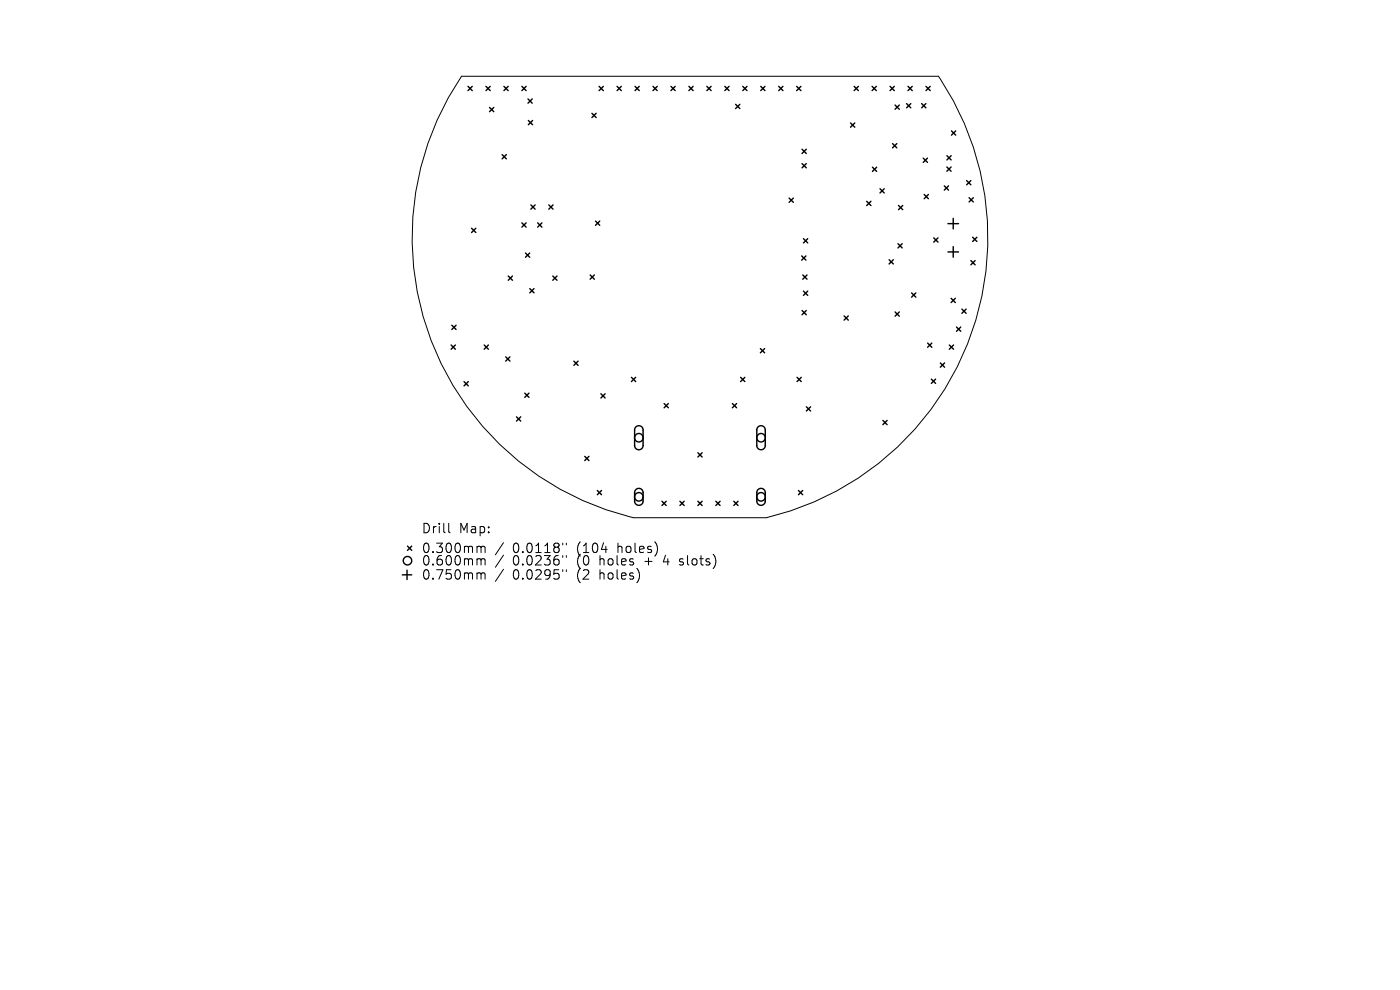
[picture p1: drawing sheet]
<svg xmlns="http://www.w3.org/2000/svg" width="297mm" height="210mm" viewBox="0 0 297 210" stroke-linecap="round" stroke-linejoin="round" font-family="sans-serif">
<defs><g id="words">
<g font-size="2.8">
<text x="89.3" y="113.4">Drill</text>
<text x="97.4" y="113.4">Map:</text>
<text x="89.3" y="117.6">0.300mm</text>
<text x="108.8" y="117.6">0.0118&quot;</text>
<text x="122.5" y="117.6">(104</text>
<text x="131.3" y="117.6">holes)</text>
<text x="89.3" y="120.2">0.600mm</text>
<text x="89.3" y="123.2">0.750mm</text>
<text x="108.8" y="120.2">0.0236&quot;</text>
<text x="108.8" y="123.2">0.0295&quot;</text>
<text x="122.5" y="120.2">(0</text>
<text x="122.5" y="123.2">(2</text>
<text x="127.5" y="120.2">holes</text>
<text x="127.5" y="123.2">holes)</text>
<text x="137.2" y="120.2">+</text>
<text x="141.4" y="120.2">4</text>
<text x="145" y="120.2">slots)</text>
</g>
</g></defs>
<g fill="none" stroke="#000" stroke-width=".21">
<path d="M97.9 16.2h101.2a61.1 61.1 0 0 1-36.5 93.6h-28.2a61.1 61.1 0 0 1-36.5-93.6zM95.2 111v1.7l.3 .3M101.5 115.9h.3l.3 .3M101.5 118.5l.5 .1 .1 .2M102.1 116.2l.2-.3 .5 .1 .1 1.2M102.1 116.2v1M102.1 118.8v1.1M102.1 118.8l.2-.3 .5 .1 .1 1.3M106.8 115.1l-1.7 2.6M106.8 117.8l-1.7 2.5M119.4 115.2v.4M119.4 117.9v.3"/>
<path d="M120.1 115.2v.4M120.1 117.9v.3M144.1 119.8l.2 .1M144.2 118.6v.5M101.5 121.5h.3l.3 .3M102.1 121.8v1.1M102.1 121.8l.2-.3 .5 .1 .1 1.3M106.8 120.8l-1.7 2.5M119.4 120.9v.3M120.1 120.9v.3"/>
</g>
<g fill="none" stroke="#000" stroke-width=".3">
<path d="M99.3 18.3l.9 .9M100.2 18.3l-.9 .9M103.1 18.3l.9 .9M104 18.3l-.9 .9M106.9 18.3l.9 .9M107.8 18.3l-.9 .9M110.7 18.3l.9 .9M111.6 18.3l-.9 .9M127.1 18.3l.9 .9M128 18.3l-.9 .9M130.9 18.3l.9 .9M131.8 18.3l-.9 .9"/>
<path d="M134.7 18.3l.9 .9M135.6 18.3l-.9 .9M138.5 18.3l.9 .9M139.4 18.3l-.9 .9M142.3 18.3l.9 .9M143.2 18.3l-.9 .9M146.1 18.3l.9 .9M147 18.3l-.9 .9M150 18.3l.9 .9M150.9 18.3l-.9 .9M153.8 18.3l.9 .9M154.7 18.3l-.9 .9"/>
<path d="M157.6 18.3l.9 .9M158.5 18.3l-.9 .9M161.4 18.3l.9 .9M162.3 18.3l-.9 .9M165.2 18.3l.9 .9M166.1 18.3l-.9 .9M169 18.3l.9 .9M169.9 18.3l-.9 .9M181.2 18.3l.9 .9M182.1 18.3l-.9 .9M185 18.3l.9 .9M185.9 18.3l-.9 .9"/>
<path d="M188.8 18.3l.9 .9M189.7 18.3l-.9 .9M192.6 18.3l.9 .9M193.5 18.3l-.9 .9M196.4 18.3l.9 .9M197.3 18.3l-.9 .9M103.9 22.8l.9 .9M104.8 22.8l-.9 .9M106.5 32.8l.9 .9M107.4 32.8l-.9 .9M112 21l.9 .9M112.1 25.6l.9 .9"/>
<path d="M112.9 21l-.9 .9M113 25.6l-.9 .9M125.6 24l.9 .9M126.5 24l-.9 .9M156.1 22.1l.9 .9M157 22.1l-.9 .9M170.1 31.7l.9 .9M170.1 34.7l.9 .9M171 31.7l-.9 .9M171 34.7l-.9 .9M180.4 26.1l.9 .9M181.3 26.1l-.9 .9"/>
<path d="M185.1 35.5l.9 .9M186 35.5l-.9 .9M189.4 30.5l.9 .9M189.9 22.3l.9 .9M190.3 30.5l-.9 .9M190.8 22.3l-.9 .9M192.3 22l.9 .9M193.2 22l-.9 .9M195.5 22l.9 .9M195.9 33.5l.9 .9M196.4 22l-.9 .9M196.8 33.5l-.9 .9"/>
<path d="M200.3 39.4l.9 .9M200.9 35.4l.9 .9M200.9 33l.9 .9M201.2 39.4l-.9 .9M201.8 35.4l-.9 .9M201.8 33l-.9 .9M201.8 27.8l.9 .9M202.7 27.8l-.9 .9M205.1 38.3l.9 .9M206 38.3l-.9 .9M100 48.4l.9 .9M100.9 48.4l-.9 .9"/>
<path d="M107.8 58.6l.9 .9M108.7 58.6l-.9 .9M110.7 47.3l.9 .9M111.5 53.7l.9 .9M111.6 47.3l-.9 .9M112.4 53.7l-.9 .9M112.6 43.5l.9 .9M113.5 43.5l-.9 .9M114.1 47.3l.9 .9M115 47.3l-.9 .9M116.4 43.5l.9 .9M117.3 58.6l.9 .9"/>
<path d="M117.3 43.5l-.9 .9M118.2 58.6l-.9 .9M125.2 58.3l.9 .9M126.1 58.3l-.9 .9M126.3 46.9l.9 .9M127.2 46.9l-.9 .9M167.4 42l.9 .9M168.3 42l-.9 .9M170.1 54.3l.9 .9M170.3 58.3l.9 .9M170.5 50.6l.9 .9M171 54.3l-.9 .9"/>
<path d="M171.2 58.3l-.9 .9M171.4 50.6l-.9 .9M183.9 42.7l.9 .9M184.8 42.7l-.9 .9M186.7 40l.9 .9M187.6 40l-.9 .9M188.6 55.1l.9 .9M189.5 55.1l-.9 .9M190.5 51.7l.9 .9M190.6 43.6l.9 .9M191.4 51.7l-.9 .9M191.5 43.6l-.9 .9"/>
<path d="M196.1 41.3l.9 .9M197 41.3l-.9 .9M198.1 50.5l.9 .9M199 50.5l-.9 .9M201.1 47.4h2.2M201.1 53.4h2.2M202.2 46.3v2.3M202.2 52.3v2.3M205.6 41.9l.9 .9M206 55.3l.9 .9M206.3 50.3l.9 .9M206.5 41.9l-.9 .9"/>
<path d="M206.9 55.3l-.9 .9M207.2 50.3l-.9 .9M95.7 73.2l.9 .9M95.9 69l.9 .9M96.6 73.2l-.9 .9M96.8 69l-.9 .9M102.7 73.2l.9 .9M103.6 73.2l-.9 .9M107.3 75.7l.9 .9M108.2 75.7l-.9 .9M112.4 61.2l.9 .9M113.3 61.2l-.9 .9"/>
<path d="M121.7 76.6l.9 .9M122.6 76.6l-.9 .9M161.3 73.9l.9 .9M162.2 73.9l-.9 .9M170.1 65.9l.9 .9M170.5 61.8l.9 .9M171 65.9l-.9 .9M171.4 61.8l-.9 .9M179.1 67l.9 .9M180 67l-.9 .9M189.9 66.2l.9 .9M190.8 66.2l-.9 .9"/>
<path d="M193.4 62.1l.9 .9M194.3 62.1l-.9 .9M196.8 72.8l.9 .9M197.7 72.8l-.9 .9M199.5 77l.9 .9M200.4 77l-.9 .9M201.4 73.2l.9 .9M201.8 63.3l.9 .9M202.3 73.2l-.9 .9M202.7 63.3l-.9 .9M202.9 69.4l.9 .9M203.8 69.4l-.9 .9"/>
<path d="M204.1 65.6l.9 .9M205 65.6l-.9 .9M98.4 81l.9 .9M99.3 81l-.9 .9M109.6 88.4l.9 .9M110.5 88.4l-.9 .9M111.3 83.4l.9 .9M112.2 83.4l-.9 .9M124 96.8l.9 .9M124.9 96.8l-.9 .9M127.5 83.5l.9 .9M128.4 83.5l-.9 .9"/>
<path d="M134 80l.9 .9M134.9 80l-.9 .9M134.9 90.6a.9 .9 0 0 1 1-.2 .9 .9 0 0 1 .5 .8v3.3a.9 .9 0 0 1-.9 .9 .9 .9 0 0 1-.9-.9v-3.4zM140.9 85.6l.9 .9M141.8 85.6l-.9 .9M148.1 96l.9 .9M149 96l-.9 .9M155.4 85.6l.9 .9M156.3 85.6l-.9 .9M157.1 80l.9 .9M158 80l-.9 .9M160.8 90.6a.9 .9 0 0 1 1-.2 .9 .9 0 0 1 .5 .8v3.3a.9 .9 0 0 1-.9 .9 .9 .9 0 0 1-.9-.9l.1-3.4z"/>
<path d="M169.1 80l.9 .9M170 80l-.9 .9M171.1 86.3l.9 .9M172 86.3l-.9 .9M187.3 89.2l.9 .9M188.2 89.2l-.9 .9M197.6 80.4l.9 .9M198.5 80.4l-.9 .9M86.4 115.8l.9 .9M87.3 115.8l-.9 .9M126.7 104l.9 .9M127.6 104l-.9 .9"/>
<path d="M134.9 103.9a.9 .9 0 0 1 1-.2 .9 .9 0 0 1 .5 .8v1.8a.9 .9 0 0 1-.9 .9 .9 .9 0 0 1-.9-.9v-1.9zM140.4 106.3l.9 .9M141.3 106.3l-.9 .9M144.2 106.3l.9 .9M145.1 106.3l-.9 .9M148.1 106.3l.9 .9M149 106.3l-.9 .9M151.9 106.3l.9 .9M152.8 106.3l-.9 .9M155.7 106.3l.9 .9M156.6 106.3l-.9 .9M160.8 103.9a.9 .9 0 0 1 1-.2 .9 .9 0 0 1 .5 .8v1.8a.9 .9 0 0 1-.9 .9 .9 .9 0 0 1-.9-.9l.1-1.9z"/>
<path d="M169.4 104l.9 .9M170.3 104l-.9 .9M85.3 121.9h2M86.3 120.9v2"/>
<circle cx="135.5" cy="92.9" r=".9"/>
<circle cx="161.4" cy="92.9" r=".9"/>
<circle cx="86.4" cy="118.9" r=".9"/>
<circle cx="135.5" cy="105.4" r=".9"/>
<circle cx="161.4" cy="105.4" r=".9"/>
</g>
<use href="#words"/>
</svg>
